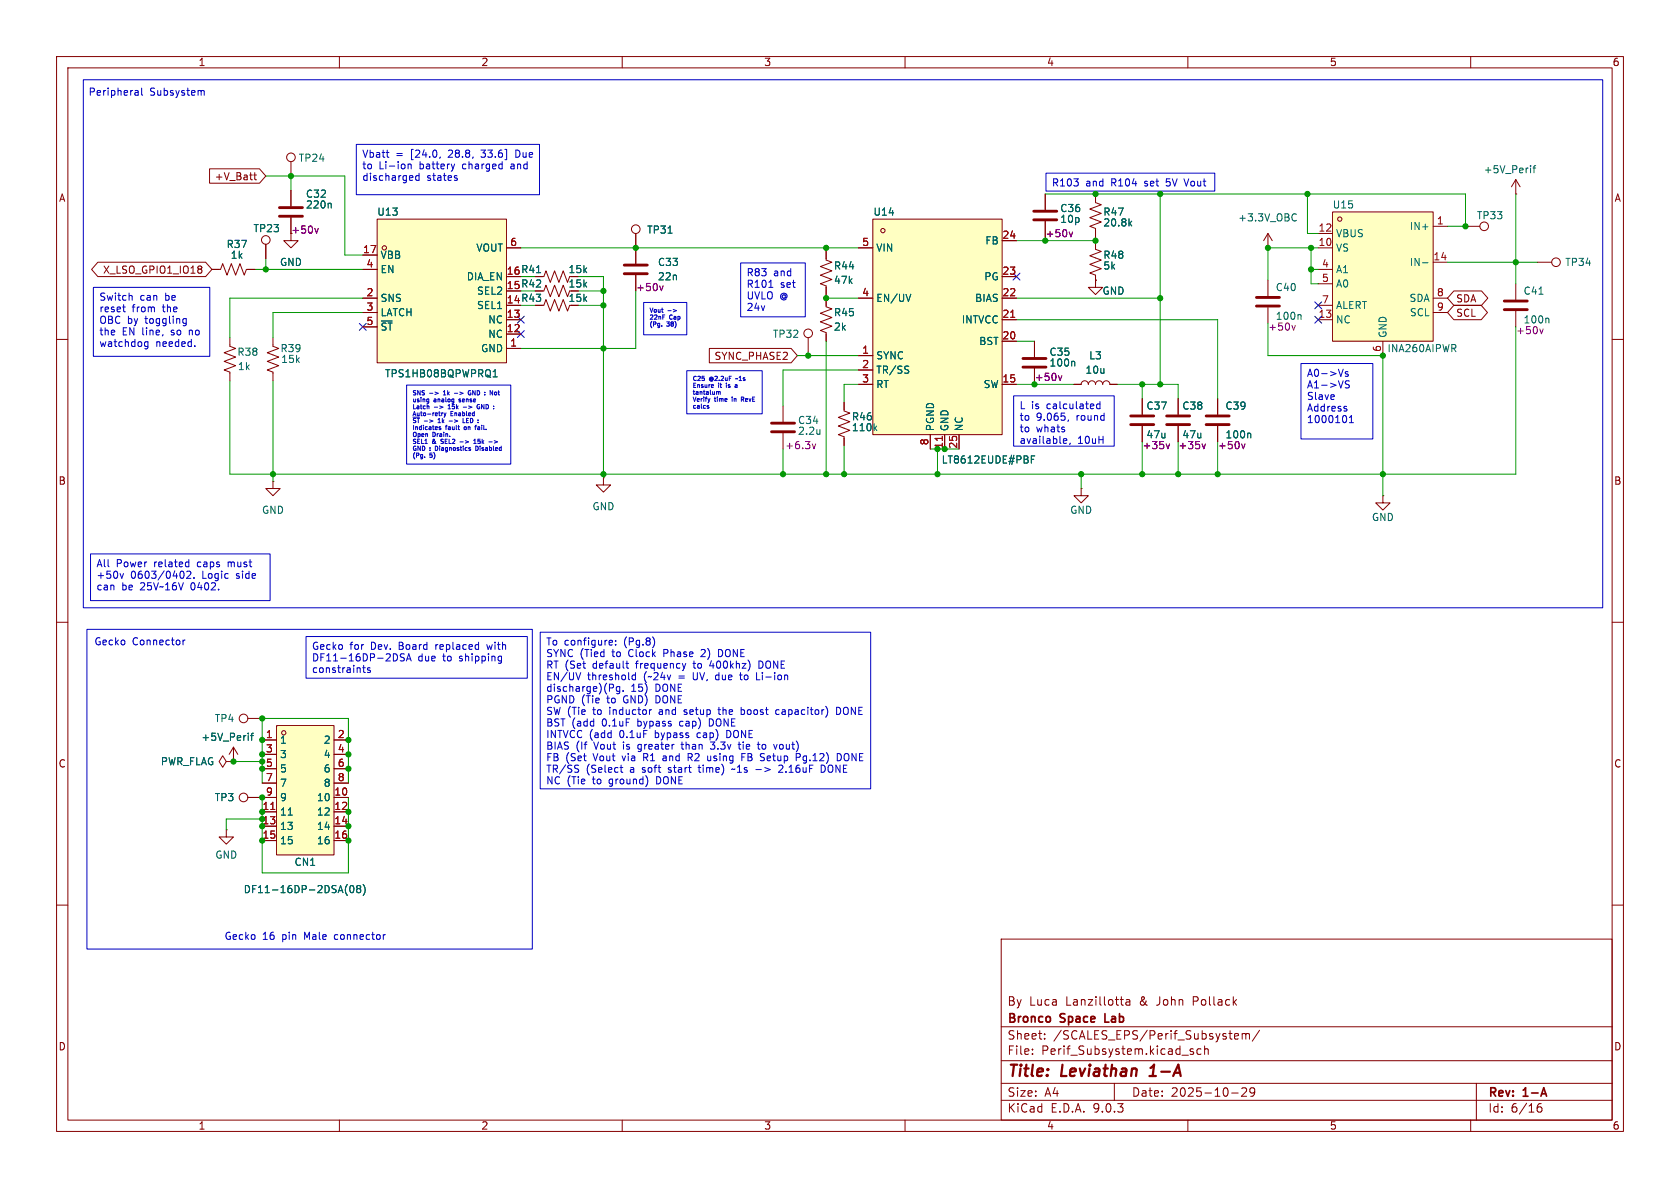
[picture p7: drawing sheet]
<svg xmlns="http://www.w3.org/2000/svg" width="297mm" height="210mm" viewBox="0 0 297 210" stroke-linecap="round" stroke-linejoin="round" font-family="sans-serif">
<defs><g id="words">
<g font-size="2.8" fill="#840000">
<text x="178" y="190.9">Title:</text>
<text x="187.7" y="190.9">Leviathan</text>
<text x="204.2" y="190.9">1-A</text>
</g>
<g font-size="2.1" fill="#840000">
<text x="178" y="178">By</text>
<text x="181.9" y="178">Luca</text>
<text x="188.5" y="178">Lanzillotta</text>
<text x="201.6" y="178">&amp;</text>
<text x="204.8" y="178">John</text>
<text x="211.3" y="178">Pollack</text>
<text x="178" y="184">Sheet:</text>
<text x="178" y="181.2">Bronco</text>
<text x="186.2" y="184">/SCALES_EPS/Perif_Subsystem/</text>
<text x="187.5" y="181.2">Space</text>
<text x="196" y="181.2">Lab</text>
<text x="178" y="186.7">File:</text>
<text x="184.1" y="186.7">Perif_Subsystem.kicad_sch</text>
<text x="178" y="196.9">KiCad</text>
<text x="178" y="194.1">Size:</text>
<text x="184.7" y="194.1">A4</text>
<text x="185.7" y="196.9">E.D.A.</text>
<text x="193.3" y="196.9">9.0.3</text>
<text x="200" y="194.1">Date:</text>
<text x="207" y="194.1">2025-10-29</text>
<text x="263" y="194.3">Rev:</text>
<text x="263" y="196.9">Id:</text>
<text x="267.1" y="196.9">6/16</text>
<text x="269.4" y="194.3">1-A</text>
</g>
<g font-size="1.8" fill="#840000">
<text x="35" y="11.9">1</text>
<text x="85" y="11.9">2</text>
<text x="135" y="11.9">3</text>
<text x="185" y="11.9">4</text>
<text x="235" y="11.9">5</text>
<text x="285" y="11.9">6</text>
<text x="10.3" y="35.9">A</text>
<text x="37.9" y="32.1">+V_Batt</text>
<text x="285.3" y="35.9">A</text>
<text x="18.1" y="48.6">X_LSO_GPIO1_IO18</text>
<text x="100.4" y="48.5">15k</text>
<text x="100.4" y="51">15k</text>
<text x="100.4" y="53.6">15k</text>
<text x="257.3" y="53.7">SDA</text>
<text x="257.3" y="56.2">SCL</text>
<text x="126.2" y="63.8">SYNC_PHASE2</text>
<text x="10.3" y="85.9">B</text>
<text x="285.3" y="85.9">B</text>
<text x="10.3" y="135.9">C</text>
<text x="285.3" y="135.9">C</text>
<text x="10.3" y="185.9">D</text>
<text x="285.3" y="185.9">D</text>
<text x="35" y="199.9">1</text>
<text x="85" y="199.9">2</text>
<text x="135" y="199.9">3</text>
<text x="185" y="199.9">4</text>
<text x="235" y="199.9">5</text>
<text x="285" y="199.9">6</text>
</g>
<g font-size="1.8" fill="#0000c2">
<text x="15.6" y="17.1">Peripheral</text>
<text x="26.5" y="17.1">Subsystem</text>
<text x="63.9" y="28.2">Vbatt</text>
<text x="70" y="28.2">=</text>
<text x="72.7" y="28.2">[24.0,</text>
<text x="79.6" y="28.2">28.8,</text>
<text x="85.6" y="28.2">33.6]</text>
<text x="91.8" y="28.2">Due</text>
<text x="63.9" y="30.3">to</text>
<text x="63.9" y="32.3">discharged</text>
<text x="67" y="30.3">Li-ion</text>
<text x="74.3" y="30.3">battery</text>
<text x="75.5" y="32.3">states</text>
<text x="82" y="30.3">charged</text>
<text x="90.8" y="30.3">and</text>
<text x="185.9" y="33.3">R103</text>
<text x="191.9" y="33.3">and</text>
<text x="196.6" y="33.3">R104</text>
<text x="202.6" y="33.3">set</text>
<text x="206.6" y="33.3">5V</text>
<text x="210.1" y="33.3">Vout</text>
<text x="17.5" y="53.5">Switch</text>
<text x="24.7" y="53.5">can</text>
<text x="29.3" y="53.5">be</text>
<text x="131.9" y="49.2">R83</text>
<text x="131.9" y="51.2">R101</text>
<text x="131.9" y="53.3">UVLO @</text>
<text x="136.7" y="49.2">and</text>
<text x="138" y="51.2">set</text>
<text x="17.5" y="55.5">reset</text>
<text x="17.5" y="57.6">OBC by</text>
<text x="17.5" y="59.6">the</text>
<text x="21.6" y="59.6">EN line,</text>
<text x="23.4" y="55.5">from</text>
<text x="25.8" y="57.6">toggling</text>
<text x="28.9" y="55.5">the</text>
<text x="30.5" y="59.6">so</text>
<text x="33.9" y="59.6">no</text>
<text x="131.9" y="55.3">24v</text>
<text x="17.5" y="61.7">watchdog</text>
<text x="27.5" y="61.7">needed.</text>
<text x="230.9" y="66.9">A0-&gt;Vs</text>
<text x="230.9" y="69">A1-&gt;VS</text>
<text x="230.9" y="71">Slave</text>
<text x="180.1" y="72.7">L is</text>
<text x="180.1" y="74.7">to</text>
<text x="180.1" y="76.7">to</text>
<text x="183.2" y="74.7">9.065,</text>
<text x="183.2" y="76.7">whats</text>
<text x="185.2" y="72.7">calculated</text>
<text x="190.4" y="74.7">round</text>
<text x="230.9" y="73.1">Address</text>
<text x="230.9" y="75.1">1000101</text>
<text x="180.1" y="78.8">available,</text>
<text x="190.5" y="78.8">10uH</text>
<text x="17" y="100.6">All</text>
<text x="20.5" y="100.6">Power</text>
<text x="27.3" y="100.6">related</text>
<text x="35.2" y="100.6">caps</text>
<text x="40.7" y="100.6">must</text>
<text x="17" y="102.6">+50v</text>
<text x="17" y="104.7">can</text>
<text x="21.5" y="104.7">be</text>
<text x="23.1" y="102.6">0603/0402.</text>
<text x="24.9" y="104.7">25V~16V</text>
<text x="34" y="104.7">0402.</text>
<text x="35.9" y="102.6">Logic</text>
<text x="42.1" y="102.6">side</text>
<text x="16.6" y="114.3">Gecko</text>
<text x="23.4" y="114.3">Connector</text>
<text x="55.1" y="115.2">Gecko</text>
<text x="55.1" y="117.2">DF11-16DP-2DSA</text>
<text x="55.1" y="119.3">constraints</text>
<text x="61.8" y="115.2">for</text>
<text x="65.7" y="115.2">Dev.</text>
<text x="70.8" y="115.2">Board</text>
<text x="73.9" y="117.2">due</text>
<text x="77.5" y="115.2">replaced</text>
<text x="78.4" y="117.2">to</text>
<text x="81.5" y="117.2">shipping</text>
<text x="86.8" y="115.2">with</text>
<text x="96.5" y="114.4">To configure:</text>
<text x="96.5" y="116.5">SYNC (Tied</text>
<text x="96.5" y="118.5">RT (Set</text>
<text x="104.9" y="118.5">default</text>
<text x="108.4" y="116.5">to</text>
<text x="110.4" y="114.4">(Pg.8)</text>
<text x="111.4" y="116.5">Clock</text>
<text x="112.7" y="118.5">frequency</text>
<text x="117.8" y="116.5">Phase</text>
<text x="123.1" y="118.5">to</text>
<text x="124.6" y="116.5">2)</text>
<text x="126.1" y="118.5">400khz)</text>
<text x="127.9" y="116.5">DONE</text>
<text x="135" y="118.5">DONE</text>
<text x="96.5" y="120.6">EN/UV</text>
<text x="96.5" y="122.6">discharge)(Pg.</text>
<text x="96.5" y="124.7">PGND (Tie</text>
<text x="103.9" y="120.6">threshold</text>
<text x="107.4" y="124.7">to</text>
<text x="110.5" y="124.7">GND)</text>
<text x="111.5" y="122.6">15)</text>
<text x="113.9" y="120.6">(~24v</text>
<text x="116" y="122.6">DONE</text>
<text x="116.4" y="124.7">DONE</text>
<text x="120.2" y="120.6">=</text>
<text x="123" y="120.6">UV,</text>
<text x="127.2" y="120.6">due</text>
<text x="131.7" y="120.6">to</text>
<text x="134.8" y="120.6">Li-ion</text>
<text x="96.5" y="126.7">SW (Tie</text>
<text x="96.5" y="128.8">BST (add</text>
<text x="96.5" y="130.8">INTVCC (add</text>
<text x="105" y="126.7">to</text>
<text x="106.5" y="128.8">0.1uF</text>
<text x="108" y="126.7">inductor</text>
<text x="109.6" y="130.8">0.1uF</text>
<text x="113" y="128.8">bypass</text>
<text x="116.1" y="130.8">bypass</text>
<text x="117" y="126.7">and</text>
<text x="120.6" y="128.8">cap)</text>
<text x="121.6" y="126.7">setup</text>
<text x="123.7" y="130.8">cap)</text>
<text x="126" y="128.8">DONE</text>
<text x="127.9" y="126.7">the</text>
<text x="129.1" y="130.8">DONE</text>
<text x="132" y="126.7">boost</text>
<text x="138.4" y="126.7">capacitor)</text>
<text x="149.3" y="126.7">DONE</text>
<text x="96.5" y="132.8">BIAS</text>
<text x="96.5" y="134.9">FB</text>
<text x="96.5" y="136.9">TR/SS</text>
<text x="100" y="134.9">(Set</text>
<text x="101.8" y="132.8">(If</text>
<text x="103.6" y="136.9">(Select</text>
<text x="105" y="134.9">Vout</text>
<text x="105.1" y="132.8">Vout</text>
<text x="110.3" y="134.9">via</text>
<text x="110.4" y="132.8">is</text>
<text x="111.5" y="136.9">a</text>
<text x="113.2" y="132.8">greater</text>
<text x="113.8" y="136.9">soft</text>
<text x="114.2" y="134.9">R1</text>
<text x="117.9" y="134.9">and</text>
<text x="118.6" y="136.9">start</text>
<text x="121.2" y="132.8">than</text>
<text x="122.5" y="134.9">R2</text>
<text x="124.2" y="136.9">time)</text>
<text x="126.1" y="134.9">using</text>
<text x="126.5" y="132.8">3.3v</text>
<text x="130.3" y="136.9">~1s</text>
<text x="131.7" y="132.8">tie</text>
<text x="132.4" y="134.9">FB</text>
<text x="134.6" y="136.9">-&gt;</text>
<text x="135.3" y="132.8">to</text>
<text x="135.9" y="134.9">Setup</text>
<text x="138.3" y="132.8">vout)</text>
<text x="139" y="136.9">2.16uF</text>
<text x="142.4" y="134.9">Pg.12)</text>
<text x="146.6" y="136.9">DONE</text>
<text x="149.9" y="134.9">DONE</text>
<text x="96.5" y="139">NC (Tie</text>
<text x="104.9" y="139">to</text>
<text x="108" y="139">ground)</text>
<text x="116.5" y="139">DONE</text>
<text x="39.6" y="166.3">Gecko</text>
<text x="46.4" y="166.3">16</text>
<text x="50" y="166.3">pin</text>
<text x="54.1" y="166.3">Male</text>
<text x="59.6" y="166.3">connector</text>
</g>
<g font-size="1.8" fill="#006464">
<text x="52.7" y="28.8">TP24</text>
<text x="54" y="35.2">C32</text>
<text x="262.2" y="30.8">+5V_Perif</text>
<text x="44.7" y="41.2">TP23</text>
<text x="54" y="37.1">220n</text>
<text x="66.6" y="38.3">U13</text>
<text x="114.3" y="41.5">TP31</text>
<text x="154.3" y="38.3">U14</text>
<text x="187.3" y="37.7">C36</text>
<text x="187.3" y="39.6">10p</text>
<text x="195" y="38.3">R47</text>
<text x="195" y="40.2">20.8k</text>
<text x="218.8" y="39.3">+3.3V_OBC</text>
<text x="235.5" y="37.1">U15</text>
<text x="249.1" y="40.9">IN+</text>
<text x="261" y="39">TP33</text>
<text x="40" y="44">R37</text>
<text x="40.7" y="45.9">1k</text>
<text x="49.4" y="47.2">GND</text>
<text x="67.2" y="45.9">VBB</text>
<text x="84.1" y="44.7">VOUT</text>
<text x="116.2" y="47.2">C33</text>
<text x="147.3" y="47.9">R44</text>
<text x="154.8" y="44.7">VIN</text>
<text x="174.1" y="43.4">FB</text>
<text x="195" y="45.9">R48</text>
<text x="195" y="47.9">5k</text>
<text x="236.1" y="42.1">VBUS</text>
<text x="236.1" y="44.7">VS</text>
<text x="249.1" y="47.2">IN-</text>
<text x="276.6" y="47.2">TP34</text>
<text x="67.2" y="48.5">EN</text>
<text x="67.2" y="53.6">SNS</text>
<text x="82.4" y="49.8">DIA_EN</text>
<text x="84.2" y="52.3">SEL2</text>
<text x="147.3" y="50.4">47k</text>
<text x="154.8" y="53.6">EN/UV</text>
<text x="172.3" y="53.6">BIAS</text>
<text x="173.9" y="49.8">PG</text>
<text x="194.8" y="52.3">GND</text>
<text x="225.4" y="51.7">C40</text>
<text x="236.1" y="48.5">A1</text>
<text x="236.1" y="51">A0</text>
<text x="249.1" y="53.6">SDA</text>
<text x="269.2" y="52.3">C41</text>
<text x="67.2" y="56.1">LATCH</text>
<text x="67.2" y="58.6">~{ST}</text>
<text x="84.2" y="54.8">SEL1</text>
<text x="86.2" y="57.4">NC</text>
<text x="86.2" y="59.9">NC</text>
<text x="136.5" y="59.9">TP32</text>
<text x="147.3" y="56.1">R45</text>
<text x="147.3" y="58.6">2k</text>
<text x="169.9" y="57.4">INTVCC</text>
<text x="236.1" y="54.8">ALERT</text>
<text x="236.1" y="57.4">NC</text>
<text x="245.3" y="59.8" transform="rotate(-90 245.3 59.8)">GND</text>
<text x="249.1" y="56.1">SCL</text>
<text x="41.9" y="63.1">R38</text>
<text x="42" y="65.6">1k</text>
<text x="49.5" y="62.5">R39</text>
<text x="49.6" y="64.4">15k</text>
<text x="85" y="62.5">GND</text>
<text x="154.8" y="63.7">SYNC</text>
<text x="173" y="61.2">BST</text>
<text x="185.4" y="65">100n</text>
<text x="185.4" y="63.1">C35</text>
<text x="192.5" y="63.7">L3</text>
<text x="245.2" y="62.5">INA260AIPWR</text>
<text x="68" y="66.9">TPS1HB08BQPWPRQ1</text>
<text x="154.8" y="66.3">TR/SS</text>
<text x="154.8" y="68.8">RT</text>
<text x="173.8" y="68.8">SW</text>
<text x="191.8" y="66.3">10u</text>
<text x="141" y="75.2">C34</text>
<text x="141" y="77.1">2.2u</text>
<text x="150.5" y="74.5">R46</text>
<text x="150.5" y="76.4">110k</text>
<text x="165.3" y="76.3" transform="rotate(-90 165.3 76.3)">PGND</text>
<text x="167.9" y="76.3" transform="rotate(-90 167.9 76.3)">GND</text>
<text x="170.4" y="76.3" transform="rotate(-90 170.4 76.3)">NC</text>
<text x="202.6" y="72.6">C37</text>
<text x="208.9" y="72.6">C38</text>
<text x="216.5" y="72.6">C39</text>
<text x="166.4" y="82.1">LT8612EUDE#PBF</text>
<text x="46.2" y="91">GND</text>
<text x="104.6" y="90.4">GND</text>
<text x="189.1" y="91">GND</text>
<text x="242.4" y="92.3">GND</text>
<text x="35.5" y="131.2">+5V_Perif</text>
<text x="37.9" y="127.9">TP4</text>
<text x="49.4" y="131.7">1</text>
<text x="57.1" y="131.7">2</text>
<text x="28.3" y="135.5">PWR_FLAG</text>
<text x="49.4" y="134.2">3</text>
<text x="49.4" y="136.8">5</text>
<text x="57.1" y="134.2">4</text>
<text x="57.1" y="136.8">6</text>
<text x="37.9" y="141.8">TP3</text>
<text x="49.4" y="139.3">7</text>
<text x="49.4" y="141.8">9</text>
<text x="55.9" y="141.8">10</text>
<text x="57.1" y="139.3">8</text>
<text x="49.4" y="144.4">11</text>
<text x="49.4" y="146.9">13</text>
<text x="49.4" y="149.5">15</text>
<text x="55.9" y="144.4">12</text>
<text x="55.9" y="146.9">14</text>
<text x="55.9" y="149.5">16</text>
<text x="38" y="152">GND</text>
<text x="52" y="153.3">CN1</text>
<text x="43" y="158.1">DF11-16DP-2DSA(08)</text>
</g>
<g font-size="1.8" fill="#840084">
<text x="51.4" y="41.5">+50v</text>
<text x="184.7" y="42.1">+50v</text>
<text x="112.4" y="51.7">+50v</text>
<text x="116.2" y="49.8">22n</text>
<text x="224.1" y="58.6">+50v</text>
<text x="225.4" y="56.7">100n</text>
<text x="267.9" y="59.3">+50v</text>
<text x="269.2" y="57.4">100n</text>
<text x="182.8" y="67.5">+50v</text>
<text x="202.6" y="77.7">47u</text>
<text x="208.9" y="77.7">47u</text>
<text x="216.5" y="77.7">100n</text>
<text x="138.7" y="79.6">+6.3v</text>
<text x="201.9" y="79.6">+35v</text>
<text x="208.2" y="79.6">+35v</text>
<text x="215.2" y="79.6">+50v</text>
</g>
<g font-size="1.8" fill="#a90000">
<text x="233" y="41">12</text>
<text x="253.9" y="39.8">1</text>
<text x="64.1" y="44.8">17</text>
<text x="64.7" y="47.4">4</text>
<text x="90.1" y="43.6">6</text>
<text x="152.3" y="43.6">5</text>
<text x="177.1" y="42.3">24</text>
<text x="233" y="43.6">10</text>
<text x="233.6" y="47.4">4</text>
<text x="253.3" y="46.1">14</text>
<text x="64.7" y="52.5">2</text>
<text x="89.5" y="48.6">16 R41</text>
<text x="89.5" y="51.2">15 R42</text>
<text x="89.5" y="53.7">14 R43</text>
<text x="152.3" y="52.5">4</text>
<text x="177.1" y="48.6">23</text>
<text x="177.1" y="52.5">22</text>
<text x="233.6" y="49.9">5</text>
<text x="233.6" y="53.7">7</text>
<text x="253.9" y="52.5">8</text>
<text x="64.7" y="55">3</text>
<text x="64.7" y="57.5">5</text>
<text x="89.5" y="56.3">13</text>
<text x="89.5" y="58.8">12</text>
<text x="177.1" y="56.3">21</text>
<text x="233" y="56.3">13</text>
<text x="253.9" y="55">9</text>
<text x="90.1" y="61.3">1</text>
<text x="152.3" y="62.6">1</text>
<text x="152.3" y="65.2">2</text>
<text x="177.1" y="60.1">20</text>
<text x="244.2" y="62.3" transform="rotate(-90 244.2 62.3)">6</text>
<text x="152.3" y="67.7">3</text>
<text x="177.1" y="67.7">15</text>
<text x="164.2" y="78.8" transform="rotate(-90 164.2 78.8)">8</text>
<text x="169.3" y="79.4" transform="rotate(-90 169.3 79.4)">25</text>
<text x="46.9" y="130.6">1</text>
<text x="59.6" y="130.6">2</text>
<text x="46.9" y="133.1">3</text>
<text x="46.9" y="135.6">5</text>
<text x="59.6" y="133.1">4</text>
<text x="59.6" y="135.6">6</text>
<text x="46.3" y="143.3">11</text>
<text x="46.9" y="138.2">7</text>
<text x="46.9" y="140.7">9</text>
<text x="59" y="140.7">10</text>
<text x="59" y="143.3">12</text>
<text x="59.6" y="138.2">8</text>
<text x="46.3" y="148.3">15</text>
<text x="59" y="145.8">14</text>
<text x="59" y="148.3">16</text>
</g>
<g font-size="1.8" fill="#009600">
<text x="166.8" y="79.4" transform="rotate(-90 166.8 79.4)">11</text>
<text x="46.3" y="145.8">13</text>
</g>
<g font-size="1.1" fill="#0000c2">
<text x="114.7" y="55.6">Vout</text>
<text x="114.7" y="56.9">22nF</text>
<text x="114.7" y="58.1">(Pg.</text>
<text x="118" y="58.1">38)</text>
<text x="118.1" y="55.6">-&gt;</text>
<text x="118.4" y="56.9">Cap</text>
<text x="72.8" y="70.2">SNS</text>
<text x="72.8" y="71.5">using</text>
<text x="76" y="70.2">-&gt;</text>
<text x="76.8" y="71.5">analog</text>
<text x="78.7" y="70.2">1k</text>
<text x="81" y="70.2">-&gt;</text>
<text x="81.5" y="71.5">sense</text>
<text x="83.7" y="70.2">GND</text>
<text x="86.9" y="70.2">:</text>
<text x="88.2" y="70.2">Not</text>
<text x="122.4" y="67.7">C25</text>
<text x="122.4" y="68.9">Ensure</text>
<text x="122.4" y="70.2">tantalum</text>
<text x="122.4" y="71.4">Verify</text>
<text x="125.5" y="67.7">@2.2uF</text>
<text x="126.4" y="71.4">time</text>
<text x="127.1" y="68.9">it</text>
<text x="128.7" y="68.9">is</text>
<text x="129.8" y="71.4">in</text>
<text x="130.5" y="67.7">~1s</text>
<text x="131.7" y="71.4">RevE</text>
<text x="72.8" y="72.7">Latch</text>
<text x="72.8" y="73.9">Auto-retry</text>
<text x="72.8" y="75.2">~{ST}</text>
<text x="72.8" y="76.4">Indicates</text>
<text x="72.8" y="77.6">Open</text>
<text x="75" y="75.2">-&gt;</text>
<text x="76.6" y="77.6">Drain.</text>
<text x="76.8" y="72.7">-&gt;</text>
<text x="77.8" y="75.2">1k</text>
<text x="78.9" y="76.4">fault</text>
<text x="79.6" y="72.7">15k</text>
<text x="79.7" y="73.9">Enabled</text>
<text x="80" y="75.2">-&gt;</text>
<text x="82.4" y="76.4">on</text>
<text x="82.5" y="72.7">-&gt;</text>
<text x="82.8" y="75.2">LED</text>
<text x="84.7" y="76.4">fail.</text>
<text x="85.3" y="72.7">GND</text>
<text x="122.4" y="72.6">calcs</text>
<text x="72.8" y="78.8">SEL1</text>
<text x="72.8" y="80.1">GND</text>
<text x="72.8" y="81.3">(Pg.</text>
<text x="76" y="80.1">:</text>
<text x="76" y="81.3">5)</text>
<text x="76.5" y="78.8">&amp;</text>
<text x="77.3" y="80.1">Diagnostics</text>
<text x="78.3" y="78.8">SEL2</text>
<text x="81.9" y="78.8">-&gt;</text>
<text x="84.7" y="78.8">15k</text>
<text x="84.7" y="80.1">Disabled</text>
<text x="87.7" y="78.8">-&gt;</text>
</g>
</g></defs>
<g fill="none" stroke="#840000" stroke-width=".18">
<path d="M10 10h277v190h-277zM12 12h273v186h-273zM60 10v2M110 10v2M160 10v2M210 10v2M260 10v2M10 60h2M182.9 60.3v2.8M182.9 65.2v2.7M189.9 67.9h1.2a.64 .64 0 0 1 .7-.6 .64 .64 0 0 1 .6 .6 .64 .64 0 0 1 .6-.6 .64 .64 0 0 1 .7 .6 .64 .64 0 0 1 .6-.6 .64 .64 0 0 1 .6 .6 .64 .64 0 0 1 .7-.6 .64 .64 0 0 1 .6 .6h1.3M201.9 70.5v2.8"/>
<path d="M201.9 75.3v2.8M208.3 70.5v2.8M208.3 75.3v2.8M285 60h2M10 110h2M285 110h2M10 160h2M177 166h108v32h-108zM198 176.7h.6M198.5 177.7h.1M199.1 176.8h.6v.9M199.7 177.1h-.5a.29 .29 0 0 0-.2 .3 .29 .29 0 0 0 .2 .3l.5-.1"/>
<path d="M285 160h2M60 198v2M110 198v2M160 198v2M177 194.5h108M177 191.5h108M177 187.5h108M177 181.5h108M182.5 186.3v.1M182.5 185.5v.1M184.7 183.6v.1M184.7 182.8v.1"/>
<path d="M197 191.5v3M210 198v2M211 185.5l-.4-.1-.2 .2 .1 .2 .5 .2v.3h-.6M212.3 185.5l-.4-.1-.3 .3v.4l.1 .2h.6M213 185.5l.2-.1 .3 .1 .1 .9M213 184.9v1.5M217.7 193.2h1.2M218.2 183.2l.8-.1-.1-.3-.4-.1-.3 .2 .1 .7h.6M219.5 192.4l.6-.1 .2 .1 .1 .3-.9 1.1h.9M219.6 182.8l.4-.1 .2 .2M219.6 182.7v1M220.2 182.9l.3-.2 .3 .1 .1 .9"/>
<path d="M220.2 182.9v.8M221.8 192.9l-.3 .3h-.3l-.2-.3 .1-.5 .4-.1 .2 .1a.99 .99 0 0 1-.3 1.4h-.3M222.7 182.1l-1.3 2M260 198v2M261 191.5v6.5M271.7 196l.3-.3h.5l.1 .3v.3l-.3 .3-.4-.1-.2-.2M272.5 195.1a.59 .59 0 0 0-.8 .6"/>
</g>
<path d="M203.2 190.2h1.1M203.8 188.5l-.4 .3" fill="none" stroke="#840000" stroke-width=".4"/>
<path d="M195.3 179.2v1.5h.8" fill="none" stroke="#840000" stroke-width=".3"/>
<path d="M180.8 63.4h4.1M180.8 64.9h4.1M199.9 73.5h4.1M199.9 75.1h4.1M206.2 73.5h4.1M206.2 75.1h4.1" fill="none" stroke="#840000" stroke-width=".51"/>
<path d="M187.1 66.4l.3 .9 .3-.9M206.2 78.5l.3 .8 .3-.8M212.5 78.5l.3 .8 .3-.8" fill="none" stroke="#840084" stroke-width=".18"/>
<path d="M189.8 63.9l.2 .1v.7" fill="none" stroke="#006464" stroke-width=".18"/>
<path d="M66.7 38.7h22.8v25.4h-22.8z" fill="#ffffc2"/>
<g fill="none" stroke="#840000" stroke-width=".18">
<path d="M51.4 38.5v4h1.3l-1.3 1.3-1.2-1.3h1.2M51.4 28.6v2.5M51.4 33.7v2.7M66.7 38.7h22.8v25.4h-22.8zM40.6 59.7v1.5l1.1 .4-2.1 .8 2.1 .7-2.1 .8 2.1 .7-2.1 .8 1 .4v1.5M48.3 59.7v1.5l1 .4-2.1 .8 2.1 .7-2.1 .8 2.1 .7-2.1 .8 1.1 .4v1.5M64.1 45.1h2.6M64.1 47.6h2.6M64.1 52.7h2.6M64.1 55.2h2.6M64.1 57.8h2.6M89.5 43.8h2.6"/>
<path d="M89.5 56.5h2.6M89.5 59.1h2.6M94.6 48.9h1.5l.4-1 .8 2 .7-2 .8 2 .8-2 .7 2 .4-1M142.9 59.7v2.5M146 44.5v1.5l1.1 .4-2.1 .7 2.1 .8-2.1 .7 2.1 .8-2.1 .8 1 .3v1.6M193.7 49.5v1.3h1.2l-1.2 1.3-1.3-1.3h1.3M193.7 49.5h.1M268 50.2v2.8M268 55v2.8M89.5 61.6h2.6M149.2 71.1v1.5l1 .4-2 .8 2 .7-2 .8 2 .8-2 .7 1 .4v1.5M40 134.6l-.6-1-.7 1 .7 1 .6-1h1.3"/>
<path d="M41.3 134.6h.1M41.3 132.1l-.8 1.3M41.3 132.1l.7 1.3M41.3 132.1v2.5"/>
<circle cx="51.4" cy="27.8" r=".76"/>
<circle cx="67.9" cy="43.8" r=".38"/>
<circle cx="142.9" cy="58.9" r=".76"/>
</g>
<path d="M58.4 35.9l.2 .2v.7M94.9 48.2h.7M272.1 52h.7M273.6 56.2l.2 .2v.7M87.2 66.6h.7M87.3 65.7l.2-.4v1.3M154.7 75.7l.3 .4M155 75.3l-.5 .5M43.9 129.6v.1M44.3 130h.5M44.8 129.6l-.3 .2v1.1" fill="none" stroke="#006464" stroke-width=".18"/>
<path d="M49.4 36.7h4.1M49.4 38.2h4.1M265.9 53.2h4.1M265.9 54.7h4.1" fill="none" stroke="#840000" stroke-width=".51"/>
<path d="M55.7 40.4l.3 .8 .3-.8M272.2 58.2l.3 .8 .3-.8" fill="none" stroke="#840084" stroke-width=".18"/>
<path d="M48.9 128.3h10.2v22.8h-10.2z" fill="#ffffc2"/>
<g fill="none" stroke="#840000" stroke-width=".18">
<path d="M268 34.3h.1M268 31.8l-.8 1.2M268 31.8l.7 1.2M268 31.8v2.5M94.6 51.4h1.5l.4-1 .8 2.1 .7-2.1 .8 2.1 .8-2.1 .7 2.1 .4-1.1M94.6 54h1.5l.4-1 .8 2 .7-2 .8 2 .8-2 .7 2 .4-1M112.4 43.8v2.8M112.4 48.6v2.8M146 52.7v1.5l1.1 .4-2.1 .8 2.1 .7-2.1 .8 2.1 .8-2.1 .7 1 .4v1.5M259.1 40h2.5M43.8 127h2.6M46.4 130.8h2.5"/>
<path d="M46.4 133.4h2.5M46.4 135.9h2.5M46.4 138.4h2.5M48.9 128.3h10.2v22.8h-10.2zM59.1 130.8h2.5M59.1 133.4h2.5M59.1 135.9h2.5M59.1 138.4h2.5M40 146.7v1.3h1.3l-1.3 1.2-1.3-1.2h1.3M40 146.7h.1M43.8 141h5.1M46.4 143.5h2.5"/>
<path d="M46.4 146.1h2.5M46.4 148.6h2.5M59.1 141h2.5M59.1 143.5h2.5M59.1 146.1h2.5M59.1 148.6h2.5"/>
<circle cx="262.4" cy="40" r=".76"/>
<circle cx="43.1" cy="127" r=".76"/>
<circle cx="50.2" cy="129.5" r=".38"/>
<circle cx="43.1" cy="141" r=".76"/>
</g>
<path d="M270.6 29.3v.1M271 29.7h.5M271.5 29.3l-.3 .2v1.1M51 144.1h.7M61.2 157.9l.2 .4M61.4 156.4l-.2 .3M62 156.7l.1-.2a.68 .68 0 0 1 .5 .7 .68 .68 0 0 1-.5 .6l-.1-.1-.2-.4zM63.3 157.1l-.3-.3 .3-.3h.2l.3 .3-.3 .3M63.3 157.1l-.3 .2 .1 .4 .2 .1 .4-.1 .1-.1v-.3l-.3-.2M63.3 157.1h.2M64.2 156.4a1.46 1.46 0 0 1 0 1.9" fill="none" stroke="#006464" stroke-width=".18"/>
<path d="M47.9 143.1h.7" fill="none" stroke="#a90000" stroke-width=".18"/>
<path d="M110.4 46.9h4M110.4 48.4h4" fill="none" stroke="#840000" stroke-width=".51"/>
<path d="M116.6 50.5l.3 .9 .3-.9" fill="none" stroke="#840084" stroke-width=".18"/>
<path d="M235.6 37.5h17.8v22.8h-17.8z" fill="#ffffc2"/>
<g fill="none" stroke="#840000" stroke-width=".18">
<path d="M184.8 34.3v2.8M184.8 39.1v2.8M193.7 34.3v1.5l1 .4-2 .8 2 .7-2 .8 2 .7-2 .8 1 .4v1.5M235.6 37.5h17.8v22.8h-17.8zM47 43.2v2.5M193.7 42.5v1.6l1 .4-2 .7 2 .8-2 .7 2 .8-2 .8 1 .3v1.6M224.2 43.8h.1M224.2 41.3l-.8 1.2M224.2 41.3l.7 1.2M224.2 41.3v2.5M224.2 49.5v2.8M224.2 54.4v2.8"/>
<path d="M233 41.3h2.6M233 43.8h2.6M233 47.6h2.6M233 50.2h2.6M233 54h2.6M233 56.5h2.6M253.4 40h2.5M253.4 46.4h2.5M253.4 52.7h2.5M253.4 55.2h2.5M271.8 46.4h2.5M138.4 71.8v2.7"/>
<path d="M138.4 76.6v2.8M215.3 70.5v2.8M215.3 75.3v2.8M244.5 60.3v2.6M48.3 85.1v1.3h1.2l-1.2 1.2-1.3-1.2h1.3M48.3 85.1h.1M106.7 84.5v1.2h1.2l-1.2 1.3-1.3-1.3h1.3M106.7 84.5h.1M191.1 86.4v1.2h1.3l-1.3 1.3-1.2-1.3h1.2M191.1 86.4h.1M244.5 87.6v1.3h1.2l-1.2 1.3-1.3-1.3h1.3M244.5 87.6h.1"/>
<circle cx="236.9" cy="38.7" r=".38"/>
<circle cx="47" cy="42.4" r=".76"/>
<circle cx="275.1" cy="46.4" r=".76"/>
</g>
<path d="M199.7 39.5l.4 .4M200.1 39.1l-.5 .5M228.8 37.8l.4 .1M229.2 38.9l-.4 .2M229.8 55.6l.2 .2v.7M251.5 46.5h1M145 75.9v.9M145 76.7h-.1M220.9 76.6l.2 .1v.7" fill="none" stroke="#006464" stroke-width=".18"/>
<path d="M182.8 37.3h4M182.8 38.9h4M222.1 52.6h4.1M222.1 54.1h4.1M136.4 74.8h4.1M136.4 76.3h4.1M213.2 73.5h4.1M213.2 75.1h4.1" fill="none" stroke="#840000" stroke-width=".51"/>
<path d="M189 41l.3 .9 .3-.9M228.4 57.5l.3 .9 .3-.9M143.6 78.5l.3 .8 .3-.8M219.5 78.5l.3 .8 .3-.8" fill="none" stroke="#840084" stroke-width=".18"/>
<path d="M154.3 38.7h22.9v38.1h-22.9z" fill="#ffffc2"/>
<g fill="none" stroke="#840000" stroke-width=".18">
<path d="M37 29.8h8.9l1.1 1.3-1.1 1.3h-8.9zM44.9 30.9h.4M45 30.5v1.1l.3 .2M51.4 33.7v2.7M51.4 38.5v2.8M154.3 38.7h22.9v38.1h-22.9zM184.8 34.3v2.8M184.8 39.1v2.8M193.7 34.3v1.3M17.3 46.4h19.1l1.1 1.2-1.1 1.3h-19.1l-1.1-1.3zM35.6 47.1l.1 .2-.1 .2M35.6 47.6l.1 .2-.1 .4"/>
<path d="M37.5 47.6h1.5l.4-1 .7 2 .8-2 .8 2 .7-2 .8 2 .4-1h1.5M47 43.2v2.5M64.1 52.7h2.6M64.1 47.6h2.6M64.1 45.1h2.6M64.1 55.2h2.6M64.1 57.8h2.6M89.5 43.8h2.6M89.5 56.5h2.6M89.5 59.1h2.6M94.6 48.9h1.3M94.6 51.4h1.3"/>
<path d="M94.6 54h1.3M112.4 41.3v5.3M112.4 48.6v2.8M146 44.5v1.2M146 50.8v1.3M146 52.7v1.3M146 59.1v1.2M151.8 43.8h2.5M151.8 52.7h2.5M177.2 52.7h2.5M177.2 42.5h2.5M177.2 48.9h2.5"/>
<path d="M177.2 56.5h2.5M193.7 49.5h.1M193.7 40.6v1.3M193.7 42.5v1.3M193.7 48.9v1.3M257 51.4h4.9l1.1 1.3-1.1 1.3h-4.9l-1.1-1.3zM257 54h4.9l1.1 1.2-1.1 1.3h-4.9l-1.1-1.3zM89.5 61.6h2.6M125.4 61.6h14.5l1.1 1.3-1.1 1.2h-14.5zM149.2 71.1v1.3M149.2 77.5v1.2M151.8 62.9h2.5"/>
<path d="M151.8 65.4h2.5M151.8 67.9h2.5M164.5 76.8v2.6M167 76.8v2.6M169.5 76.8v2.6M177.2 67.9h2.5M177.2 60.3h2.5M182.9 60.3v2.8M182.9 65.2v2.7M189.9 67.9h1.2M196.2 67.9h1.3M201.9 70.5v2.8"/>
<path d="M201.9 75.3v2.8M208.3 70.5v2.8M208.3 75.3v2.8M215.3 70.5v2.8M215.3 75.3v2.8M41.3 134.6h.1M46.4 130.8h2.5M46.4 133.4h2.5M46.4 135.9h2.5M46.4 138.4h2.5M59.1 130.8h2.5M59.1 133.4h2.5"/>
<path d="M59.1 135.9h2.5M59.1 138.4h2.5M43.8 141h5.1M46.4 143.5h2.5M46.4 146.1h2.5M46.4 148.6h2.5M59.1 141h2.5M59.1 143.5h2.5M59.1 146.1h2.5M59.1 148.6h2.5"/>
<circle cx="112.4" cy="40.5" r=".76"/>
<circle cx="156.1" cy="40.8" r=".38"/>
</g>
<g fill="none" stroke="#006464" stroke-width=".18">
<path d="M58.4 35.9l.2 .2v.7M199.7 39.5l.4 .4M200.1 39.1l-.5 .5M94.9 48.2h.7M118.1 41.2h.7M161 52l-.4 1.3M87.2 66.6h.7M87.3 65.7l.2-.4v1.3M154.7 75.7l.3 .4M155 75.3l-.5 .5M160.5 64.7l.2 .1M160.5 65.4l.2 .2-.2 .3"/>
<path d="M189.8 63.9l.2 .1v.7M220.9 76.6l.2 .1v.7M182.3 81.2h.4M182.9 80.6h-.6v1.3M43.9 129.6v.1M44.3 130h.5M44.8 129.6l-.3 .2v1.1M51 144.1h.7M61.2 157.9l.2 .4M61.4 156.4l-.2 .3M62 156.7l.1-.2a.68 .68 0 0 1 .5 .7 .68 .68 0 0 1-.5 .6l-.1-.1-.2-.4zM63.3 157.1l-.3-.3 .3-.3h.2l.3 .3-.3 .3"/>
<path d="M63.3 157.1l-.3 .2 .1 .4 .2 .1 .4-.1 .1-.1v-.3l-.3-.2M63.3 157.1h.2M64.2 156.4a1.46 1.46 0 0 1 0 1.9"/>
</g>
<path d="M178.7 56.1h.7M166.6 77.1v.8M47.9 143.1h.7" fill="none" stroke="#a90000" stroke-width=".18"/>
<g fill="none" stroke="#009600" stroke-width=".18">
<path d="M47 31.1h14v14h3.1M51.4 31.1v2.6M184.8 34.3h74.3v5.7h-3.2M205.1 34.3v33.6M231.1 34.3v7h1.9M268 34.3v15.9M45.1 47.6h19M47 45.7v1.9M64.1 52.7h-23.5v7M64.1 55.2h-15.8v4.5M92.1 43.8h59.7M102.2 48.9h4.5v35.6"/>
<path d="M102.2 51.4h4.5M102.2 54h4.5M112.4 51.4v10.2h-20.3M146 52.1v.6h5.8M146 43.8v.7M179.7 52.7h25.4M179.7 56.5h35.6v14M193.7 41.9v.6h-14M193.7 49.5v.7M224.2 57.2v5.7h20.3v24.7M231.8 47.6h1.2M231.8 43.8v6.4h1.2"/>
<path d="M233 43.8h-8.8v5.7M255.9 46.4h15.9M268 57.8v26h-227.4v-16.5M48.3 67.3v17.8M138.4 79.4v4.4M141 62.9h10.8M142.9 62.2v.7M146 60.3v23.5M149.2 78.7v5.1M151.8 67.9h-2.6v3.2M151.8 65.4h-13.4v6.4M164.5 79.4h1.2v4.4"/>
<path d="M167 79.4h2.5M179.7 67.9h10.2M179.7 60.3h3.2M197.5 67.9h10.8v2.6M201.9 67.9v2.6M201.9 78.1v5.7M208.3 78.1v5.7M215.3 78.1v5.7M191.1 83.8v2.6M41.3 134.6h5.1M46.4 138.4v-11.4h15.2v11.4M46.4 141v3.8h-6.4v1.9"/>
<path d="M61.6 141v13.3h-15.2v-8.2"/>
</g>
<path d="M63.5 57.2l1.2 1.2M64.7 57.2l-1.2 1.2M91.5 58.4l1.2 1.3M91.5 55.9l1.2 1.2M92.7 58.4l-1.2 1.3M92.7 55.9l-1.2 1.2M179.1 48.3l1.2 1.2M180.3 48.3l-1.2 1.2M232.4 55.9l1.3 1.2M232.4 53.4l1.3 1.2M233.7 55.9l-1.3 1.2M233.7 53.4l-1.3 1.2" fill="none" stroke="#000084" stroke-width=".18"/>
<g fill="none" stroke="#0000c2" stroke-width=".18">
<path d="M14.7 14.1h268.6v93.3h-268.6zM24 16l.4 .1v.7M24.4 16.8h-.4M24.4 16.3l-.4 .1M25 15.6v1.1l.2 .1M35.6 16.1h.4l.1 .7M63 25.5h32.4v8.9h-32.4zM68.3 27h.5M68.6 27.8h.2M72.1 29v.8M72.2 29.1h-.1M72.6 29.1l.1 .7"/>
<path d="M74 31l-.5 .2v.4l.2 .3 .4-.1M74.1 30.6v1.3M77.8 27.7l-.1 .3M80.4 29l-.3 .8M80.7 31.5l.2 .1-.2 .3M80.7 31l.1 .1M91.5 26.5h-.3v1.3h.3M184.9 30.6h29.9v3.2h-29.9zM209.3 31.6l.4 1.3M16.5 50.8h20.6v12.2h-20.6zM21.7 54.3h.5M21.9 55.1h.3"/>
<path d="M23 52.2l.4 .2v.7M32.4 57.1h.5M32.4 56.4h.5M32.9 56.3v1l-.1 .2-.3 .1M113.8 53.5h7.6v5.7h-7.6zM114.9 54.4l.3 .8 .2-.8M115.5 56.9v.8M117 57.6v.1M117.1 54.4v.7M117.5 55.7h-.3v.7M117.9 56.9h.4l-.2 .3M119 54.7l.6 .2-.6 .2"/>
<path d="M130.9 46.5h11.5v9.5h-11.5zM135.9 50.8h.7M25.5 61l.3 .3 .4-.1M25.7 60.5l-.2 .1M26.2 60.4v1l-.3 .3-.3-.1M34.4 61.1v.2M71.9 68.1h18.4v13.9h-18.4zM73 73.5l.3-.8 .2 .8M73.1 71.5v.8M73.1 75.2v.7M73.5 69.1h-.4M73.8 77.6v.8"/>
<path d="M74 74v.7M74.3 69.1v.7l-.5-.7v.7M74.3 78.9v.7l-.4-.7v.7M74.4 71.5v.7M74.5 72.7v.7M74.5 75.2v.7M74.5 77.6v.8M74.7 78.9v.7M75 69.1h-.4M75.3 77.6v.8M75.5 71.5v.8M75.6 70.5h.1"/>
<path d="M75.7 71.8l.1 .5M75.8 70.5v.7l-.1 .1M75.8 71h-.2M76.5 76.4v.8M76.5 74.4l-.6 .2M76.6 75.2v.6M76.7 80l.1 .2M76.9 69.3l.6 .2-.6 .2M77 78.9v.7h.1M77.4 74.7h.5M77.7 72.7v.7M77.7 75.5v.2l.2 .1-.3 .1"/>
<path d="M77.7 74v.7M77.7 78.9h.1M77.9 78.4h.2M78.1 73v.5M78.2 74v.7M78.3 73l-.2 .1M78.3 72l-.6 .2M78.4 69.8h.4M78.4 69.3l.2-.2v.7M78.4 76.4v.1M78.5 73l.2 .5M78.7 73.5l-.2 .2"/>
<path d="M78.7 77.6v.8M78.8 70.3v.6M78.8 73l-.1 .5M79.1 69.1v.7M79.2 72.3h.4M79.4 77.6v.8M79.4 74.4h.6M79.4 71.5v.8M79.7 72.7v.8M80 71.5h.3M80 77.7h.1M80 77.7h.4"/>
<path d="M80.3 69.5h.6M80.3 74.2l.6 .2M80.7 75.2v.6M80.7 71.5v.8M81.1 75.2v.6M81.1 71h.1M81.2 75.9h.1M81.2 70.6v.2M81.3 69.3l.6 .2M81.3 78.1h.6M81.5 78.9v.6M81.8 72.7v.8"/>
<path d="M81.9 74v.7h.3M81.9 72h.6M82.1 75.5v.4M82.3 77.9l.5 .2M82.5 72.7v.7M82.5 74v.7h.3M82.5 74.3h.2M82.8 71.8l.6 .2M83.1 79.4l.1 .1-.1 .1M83.2 74v.7M83.2 69.1a.35 .35 0 0 0-.4 .3 .35 .35 0 0 0 .4 .3v-.2h-.1M83.7 78.4h.5"/>
<path d="M83.7 77.9l.3-.3v.8M83.9 72.7v.8M84 69.1v.7l-.4-.7v.7M84 75.3v.6M84.3 71.8a.31 .31 0 0 0 .1 .4 .31 .31 0 0 0 .4 0v-.3h-.1M84.5 79l-.4-.1v.7l.4-.1M84.6 71.5h.2M84.7 69.2l-.3-.1v.7M84.9 77.6h-.4v.4M85.2 75.2v.1M85.2 77.6v.8M85.5 75.2v.6"/>
<path d="M85.6 71.5v.8l-.5-.8v.8M86.3 71.6l-.4-.1v.8M86.4 78.1h.6M86.5 78.9v.7M87.1 69.1v.7l-.4-.7v.7M87.2 78.9v.6M87.4 77.9l.6 .2M87.5 69.3h.2l.1 .2v.2l-.3 .1M88.1 69.1v.6M88.6 78.9v.7M121.4 65.5h13.3v7.7h-13.3zM122.5 70.2l.3 .8 .2-.8"/>
<path d="M122.6 67.7v.8M122.6 69v.6M123.1 66.6l-.2-.1-.2 .1M123.4 66.6h.4M124 71.4v.7M124.5 69v.6M124.5 66.5h-.4v.4M125.3 72v.1l-.2 .1M125.5 70.4l-.2 .6M125.6 69v.6M126.1 68.5h-.1M126.1 68.1l-.3 .1"/>
<path d="M126.4 70.2v.6M126.4 66.5h.3M126.8 69.2l-.1 .1M126.8 70.2v.1M127 69.3h.1M127 69.3v.4M127.3 69.3v.4M127.4 67.7v.7M127.5 66.5h.3M128.4 68v.5M129.3 66.5h-.4v.8M129.4 70.2v.1"/>
<path d="M129.4 70.4v.6M130 67h.3M130.2 68h-.2M130.3 68v.5M130.3 68.2l-.4 .1 .1 .2h.3M130.8 66.6l.1-.1v.8M131.2 70.6l.3 .4M131.4 70.6h-.3M131.5 70.3l-.4-.1v.8M133.4 70.2h-.3v.8M179.2 70h17.8v8.9h-17.8zM188.1 78.3h.4"/>
<path d="M188.1 77.6l.3-.1 .2 .3-.6 .2M188.9 74.2l-.1 .3M189.2 78.3l-.1 .3M194.5 71.5l-.4-.1-.2 .2 .1 .6h.5M194.5 71v1.3M230 64.3h12.7v13.3h-12.7zM237.5 65.3l-.5 1.2M237.9 72.2l.2 .2-.2 .3M237.9 71.8l.2 .1M238.3 65.8l-.3-.1-.2 .2 .1 .2 .4 .1v.3h-.5M238.5 74.7h.8M238.5 73.8l.4-.4v1.3"/>
<path d="M238.5 67.4l-.4-.1-.2 .1v.4l.5 .2 .1 .3-.2 .3-.5-.1M16 97.9h31.8v8.3h-31.8zM33.3 99.3l.1 .1M33.4 98.9v1.3M73.6 80.1v.8M75.1 80.9h.1M75.1 80.8v.1M76 80.1v.4M15.4 111.3h78.7v56.5h-78.7zM21.2 101.4l.3 .8 .3-.8M32.4 113.1v.9M32.5 101.2v.6l-.1 .4"/>
<path d="M32.7 113.1l-.3 .3M33.2 101h.4l.1 .3-.7 .9h.7M33.4 100.1l-.1 .1M34.3 102.1v.1M54.1 112.5h39.1v7.4h-39.1zM64.1 118h.5M64.3 117.6v1.1l.3 .2M65.4 118.1l-.3-.1-.1 .2v.2l.4 .1v.3h-.4M70.2 115.8l.1 .3-.1 .6M70.8 115.8l.1 .3 .5 .2 .1 .2-.3 .3h-.4M71.8 116.8l.5-1.2 .4 1.2M72 116.5h.6"/>
<path d="M86.1 114l.2 .8M88.5 116l.2 .1M88.7 116v1l-.2 .2M88.7 116.8h-.2M95.5 111.8h58.4v27.6h-58.4zM102.7 118.9l-.5 1.3M107.9 113.2h.3l.1 .3-.6 .1M108.2 114h-.3M108.8 113.9v.1M108.8 113.2v.2M110.6 117.3h.5M110.8 116.9v1l.3 .2"/>
<path d="M112.2 119.3l-.4 .1-.1 .5 .3 .3 .3-.1M112.3 118.9v1.3M115.7 113.1v.9M121.2 117.3l-.3 .8M124.1 114.8l-.1 .1M124.6 115.4l-.7 .7h.8M125.8 116.8l-.3 .9h.7M126.6 119.4l-.1 .5 .1 .2M127.5 114.9l-.5-.1v1.3l.5-.1M130.9 118.9v1.1l.3 .2M134.7 116.9h-.5v1.2h.5M102.2 136l.1 .2-.1 .3"/>
<path d="M108.5 121.2l-.1 .3M109.6 121.4v1l-.3 .2h-.3M109.6 121.4h-.4l-.2 .2 .1 .6h.5M109.6 135.7h.5M109.8 135.3v1l.3 .2M110.2 122.1v.1M117.4 134l-.2 .2 .2 .3M120.6 131.2v1.2M120.9 126.2l.1 .1M121.1 125.5l-.2 .1 .2 .3M121.7 133.2v1.3M121.7 133.9h.4"/>
<path d="M122 133.9l.4 .6M123.4 135.7h.5M123.6 135.3v1.2M125.4 127.1v1.2h.3M125.6 132.3l.5 .1M125.6 134.4l-.1 .1-.3-.1M126.9 125.5h.5M127.1 125v1.1l.3 .2M128.5 129.1v1.3h.3M129.9 136l-.4-.1-.2 .1M130.5 131.6h.5M130.7 131.2v1.1l.3 .1"/>
<path d="M131 125v1.3M131 125.5h.4l.2 .1M131.1 133.8h.5M131.1 133.2v1.3M131.6 126.2l-.2 .1-.4-.1M133.6 136h1M133.7 120.2h.7M133.9 131.6h.5M134.1 132.3l.3 .1M137.4 131.6l-.3 .8M137.7 125.5h-.3l-.3 .2 .2 .5h.4M138.3 135.8l-.7 .7h.8"/>
<path d="M141.4 133.8l-.6 .1M145.2 135.3v1.2h.5l.2-.7M147.9 125a.64 .64 0 0 1 .7 .7 .64 .64 0 0 1-.7 .6zM148 133.2a.64 .64 0 0 1 .8 .6 .64 .64 0 0 1-.8 .7M149.4 133.3a.9 .9 0 0 0 0 1.1M68.1 165.2l-.2 .1"/>
</g>
<path d="M55.7 40.4l.3 .8 .3-.8M116.6 50.5l.3 .9 .3-.9M189 41l.3 .9 .3-.9M187.1 66.4l.3 .9 .3-.9M206.2 78.5l.3 .8 .3-.8M212.5 78.5l.3 .8 .3-.8M219.5 78.5l.3 .8 .3-.8" fill="none" stroke="#840084" stroke-width=".18"/>
<g fill="#009600" stroke="#009600" stroke-width=".18">
<circle cx="106.7" cy="54" r=".46"/>
<circle cx="106.7" cy="61.6" r=".46"/>
<circle cx="112.4" cy="43.8" r=".46"/>
<circle cx="106.7" cy="51.4" r=".46"/>
<circle cx="146" cy="43.8" r=".46"/>
<circle cx="46.4" cy="148.6" r=".46"/>
<circle cx="46.4" cy="146.1" r=".46"/>
<circle cx="46.4" cy="134.6" r=".46"/>
<circle cx="46.4" cy="135.9" r=".46"/>
<circle cx="46.4" cy="141" r=".46"/>
<circle cx="41.3" cy="134.6" r=".46"/>
<circle cx="46.4" cy="143.5" r=".46"/>
<circle cx="142.9" cy="62.9" r=".46"/>
<circle cx="146" cy="52.7" r=".46"/>
<circle cx="61.6" cy="130.8" r=".46"/>
<circle cx="61.6" cy="148.6" r=".46"/>
<circle cx="61.6" cy="135.9" r=".46"/>
<circle cx="61.6" cy="133.4" r=".46"/>
<circle cx="61.6" cy="143.5" r=".46"/>
<circle cx="61.6" cy="146.1" r=".46"/>
<circle cx="106.7" cy="83.8" r=".46"/>
<circle cx="149.2" cy="83.8" r=".46"/>
<circle cx="138.4" cy="83.8" r=".46"/>
<circle cx="146" cy="83.8" r=".46"/>
<circle cx="46.4" cy="133.4" r=".46"/>
<circle cx="46.4" cy="130.8" r=".46"/>
<circle cx="46.4" cy="127" r=".46"/>
<circle cx="47" cy="47.6" r=".46"/>
<circle cx="193.7" cy="34.3" r=".46"/>
<circle cx="205.1" cy="52.7" r=".46"/>
<circle cx="205.1" cy="34.3" r=".46"/>
<circle cx="231.1" cy="34.3" r=".46"/>
<circle cx="224.2" cy="43.8" r=".46"/>
<circle cx="193.7" cy="42.5" r=".46"/>
<circle cx="48.3" cy="83.8" r=".46"/>
<circle cx="51.4" cy="31.1" r=".46"/>
<circle cx="201.9" cy="67.9" r=".46"/>
<circle cx="182.9" cy="67.9" r=".46"/>
<circle cx="201.9" cy="83.8" r=".46"/>
<circle cx="191.1" cy="83.8" r=".46"/>
<circle cx="205.1" cy="67.9" r=".46"/>
<circle cx="208.3" cy="83.8" r=".46"/>
<circle cx="244.5" cy="83.8" r=".46"/>
<circle cx="268" cy="46.4" r=".46"/>
<circle cx="215.3" cy="83.8" r=".46"/>
<circle cx="231.8" cy="43.8" r=".46"/>
<circle cx="259.1" cy="40" r=".46"/>
<circle cx="231.8" cy="47.6" r=".46"/>
<circle cx="244.5" cy="62.9" r=".46"/>
<circle cx="165.7" cy="83.8" r=".46"/>
<circle cx="167" cy="79.4" r=".46"/>
<circle cx="184.8" cy="42.5" r=".46"/>
</g>
<use href="#words"/>
</svg>
